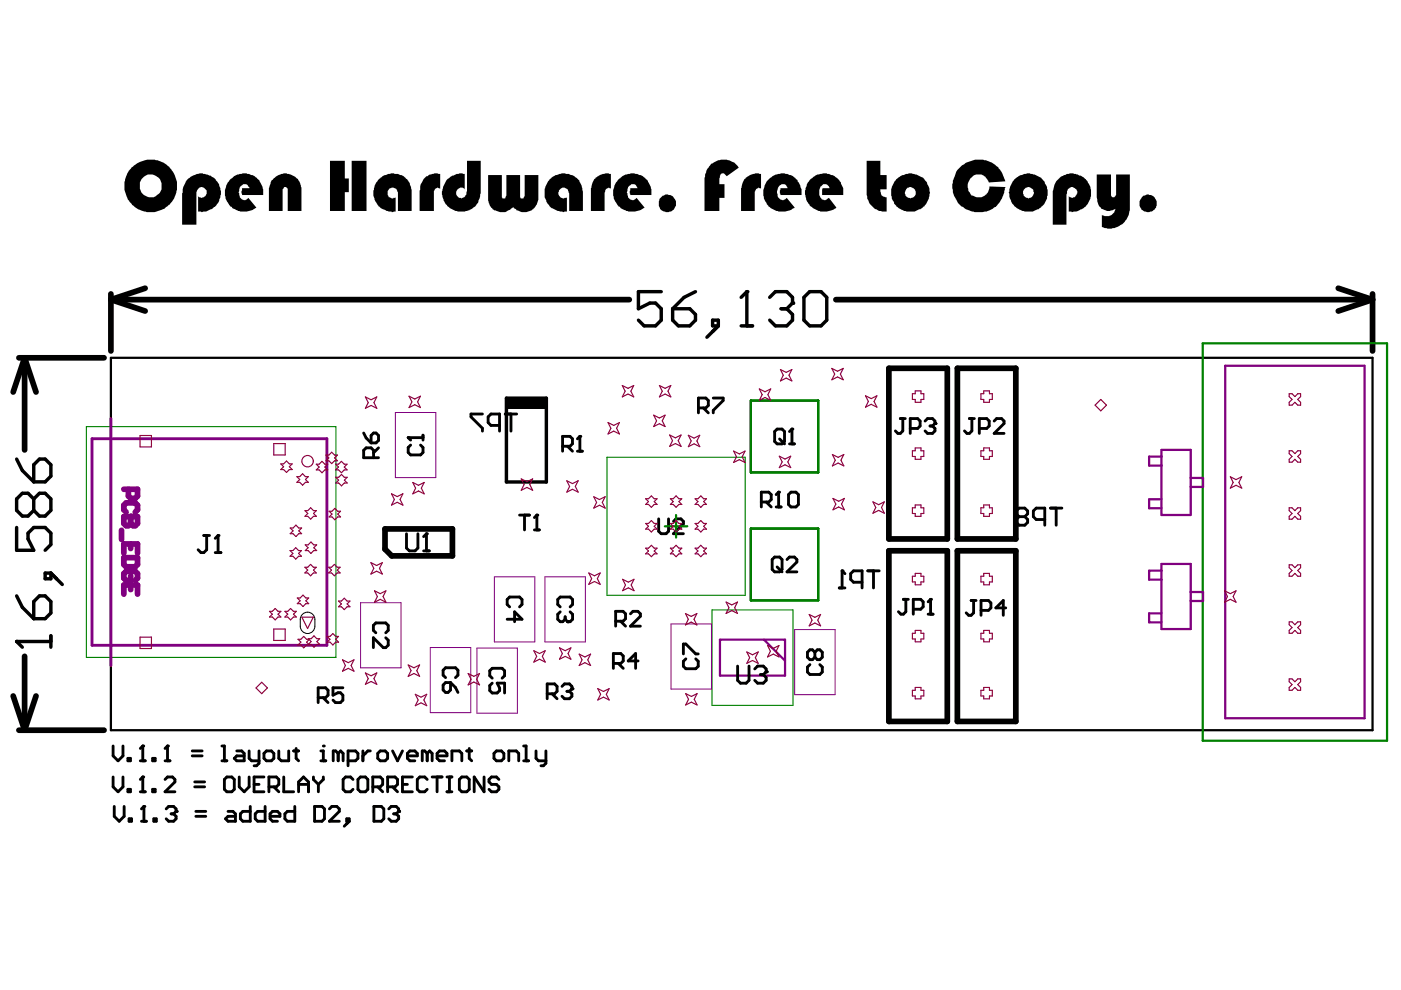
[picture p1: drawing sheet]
<svg xmlns="http://www.w3.org/2000/svg" width="297mm" height="210mm" viewBox="0 0 297 210" stroke-linecap="round" stroke-linejoin="round" font-family="sans-serif">
<path d="M64 130.4a1.55 1.55 0 0 1 1.7-.5 1.55 1.55 0 0 1 1.1 1.4 2.47 2.47 0 0 1-.7 2.7 1.55 1.55 0 0 1-1.6 .2 1.55 1.55 0 0 1-.8-1.4v-1.5z" fill="none" stroke="#000" stroke-width=".21"/>
<path d="M23.5 75.9h267.5v78.9h-267.5zM159.2 84.9h14.3v15.3h-14.3zM159.2 112.1h14.3v15.2h-14.3z" fill="none" stroke="#000" stroke-width=".48"/>
<g fill="none" stroke="#000" stroke-width="1.2">
<path d="M4 75.9h18.1M5.2 75.9l2.4 7.2M5.2 75.9l-2.4 7.2M5.2 75.9v19.5M23.5 63.5l7.3 2.4M23.5 63.5h109.9M23.5 62.3v12.1M30.8 61.1l-7.3 2.4M177.2 63.5h113.8M188.5 78.1h12.3v36.2h-12.3zM203 78.1h12.4v36.2h-12.4zM283.7 61.1l7.3 2.4"/>
<path d="M291 63.5l-7.3 2.4M291 62.3v12.1M81.6 112.1h14.3v5.8h-12.8l-1.5-1.5zM188.5 116.8h12.3v36.2h-12.3zM203 116.8h12.4v36.2h-12.4zM5.2 139.2v15.6M2.8 147.6l2.4 7.2M4 154.8h18.1M7.6 147.6l-2.4 7.2"/>
</g>
<g fill="none" stroke="#000" stroke-width=".6">
<path d="M24 158.2v2.1l1 1 1.1-1v-2.1M29.7 158.7l.6-.5v3.1M35 158.7l.5-.5v3.1M40.8 159.2h2.1M47.1 158.2h.5v3.1M50.2 159.2h1l.6 .5v1.6h-1.6l-.5-.5 .5-.5h1.6M52.8 159.2v1.6l.5 .5h1.6M54.9 159.2v2.6l-.5 .6h-.5M56.5 159.2h1l.6 .5v1.1l-.6 .5h-1l-.5-.5v-1.1zM59.1 159.2v1.6l.5 .5h1.6v-2.1M62.3 159.2h1M62.8 158.7v2.1l.5 .5"/>
<path d="M68 159.2h.6v2.1M71.7 159.7l-.5-.5h-.6v2.1M71.7 159.7v1.6M71.7 159.7l.5-.5 .5 .5v1.6M76.9 159.2v2.1M78.5 159.2h-.5l-1.1 1.1M80.6 159.2h1.1l.5 .5v1.1l-.5 .5h-1.1l-.5-.5v-1.1zM83.2 159.2l1.1 2.1 1-2.1M90.6 159.7l-.6-.5h-.5v2.1M90.6 159.7v1.6M90.6 159.7l.5-.5 .5 .5v1.6M99 159.2h1"/>
<path d="M99.5 158.7v2.1l.5 .5M105.3 159.2h1l.5 .5v1.1l-.5 .5h-1l-.6-.5v-1.1zM111 158.2h.5v3.1M113.6 159.2v1.6l.6 .5h1.5M115.7 159.2v2.6l-.5 .6h-.5M24 164.7v2.1l1 1.1 1.1-1.1v-2.1M24.2 171v2.1l1.1 1 1-1v-2.1M27.1 160.8h.6v.5h-.6zM27.1 167.4h.6v.5h-.6zM27.4 173.6h.5v.5h-.5zM29.7 161.3h1.1M29.7 165.3l.6-.6v3.2"/>
<path d="M29.7 167.9h1.1M30 174.1h1M30 171.5l.5-.5v3.1M32.4 160.8h.5v.5h-.5zM32.4 167.4h.5v.5h-.5zM32.6 173.6h.5v.5h-.5zM35 161.3h1M35 165.3l.5-.6h1.1l.5 .6v.5l-2.1 2.1h2.1M35.2 171.5l.6-.5h1l.5 .5v.5l-.5 .6M36.3 172.6h.5M36.8 172.6l.5 .5v.5l-.5 .5h-1l-.6-.5M40.8 160.3h2.1"/>
<path d="M41.3 166.8h2.1M41.3 165.8h2.1M41.5 173.1h2.1M41.5 172h2.1M47.1 161.3h1M47.6 165.3l.5-.6h1l.6 .6v2.1l-.6 .5h-1l-.5-.5zM48.3 172h1.1l.5 .6v1.5h-1.6l-.5-.5 .5-.5h1.6M50.7 164.7v2.1l1.1 1.1 1-1.1v-2.1M53.1 171v3.1h-1.6l-.5-.5v-1l.5-.6h1.6M53.9 166.3h1M56 164.7h-2.1v3.2h2.1M56.2 171v3.1h-1.6l-.5-.5v-1l.5-.6h1.6"/>
<path d="M57 166.8h1.6l.5-.5v-1l-.5-.6h-1.6v3.2M57.3 173.1h2.1v-.5l-.6-.6h-1l-.5 .6v1l.5 .5h1M58.1 166.8l1 1.1M60.2 164.7v3.2h2.1M62.5 171v3.1h-1.6l-.5-.5v-1l.5-.6h1.6M63.3 166.3h2.1M63.3 167.9v-2.1l1.1-1.1 1 1.1v2.1M66.5 164.7v.6l1 1M66.7 171h1.6l.5 .5v2.1l-.5 .5h-1.6zM67.5 166.3v1.6M68 161.3h1.1M68.6 164.7v.6l-1.1 1"/>
<path d="M69.8 171.5l.6-.5h1l.5 .5v.5l-2.1 2.1h2.1M73.5 173.6h.5v.5h-.5zM73.8 161.3h1.6l.5-.5v-1.1l-.5-.5h-1.6v3.2M74 174.1l-1 1.1M74.8 165.3l-.5-.6h-1l-.6 .6v2.1l.6 .5h1l.5-.5M75.9 165.3l.5-.6h1.1l.5 .6v2.1l-.5 .5h-1.1l-.5-.5zM79 166.8h1.6l.5-.5v-1l-.5-.6h-1.6v3.2M79.3 171h1.6l.5 .5v2.1l-.5 .5h-1.6zM80.1 166.8l1 1.1M82.2 166.8h1.6l.5-.5v-1l-.5-.6h-1.6v3.2M82.4 171.5l.6-.5h1l.5 .5v.5l-.5 .6M83.2 166.8l1.1 1.1"/>
<path d="M83.5 172.6h.5M84 172.6l.5 .5v.5l-.5 .5h-1l-.6-.5M85.3 166.3h1.1M86.4 160.3h2.1v-.6l-.5-.5h-1.1l-.5 .5v1.1l.5 .5h1.1M87.4 164.7h-2.1v3.2h2.1M90.6 165.3l-.6-.6h-1l-.5 .6v2.1l.5 .5h1l.6-.5M91.6 164.7h2.1M92.7 160.3h2.1v-.6l-.6-.5h-1l-.5 .5v1.1l.5 .5h1M92.7 164.7v3.2M94.8 167.9h1M94.8 164.7h1M95.3 164.7v3.2"/>
<path d="M95.8 161.3v-2.1h1.6l.5 .5v1.6M97.4 165.3l.5-.6h1.1l.5 .6v2.1l-.5 .5h-1.1l-.5-.5zM102.6 164.7v3.2l-2.1-3.2v3.2M105.8 165.3l-.5-.6h-1.1l-.5 .6v.5l.5 .5h1.1l.5 .5v.6l-.5 .5h-1.1l-.5-.5M107.9 161.3v-2.1h1.6l.5 .5v1.6M111 161.3h1.1"/>
</g>
<g fill="#000">
<path d="M39.6 38.2l.2-.2a4.1 4.1 0 0 1 5.1-.5 4.1 4.1 0 0 1 1.5 5.3 4.5 4.5 0 0 1-4.4 2.1v-3.3a1.11 1.11 0 0 0 1.8-.4 1.11 1.11 0 0 0-1.1-1.5 1.06 1.06 0 0 0-.9 .8l-.2 .2v6.9h-3v-6.6l.1-.1a3.9 3.9 0 0 1 .9-2.7zM48.7 38.2a4.1 4.1 0 0 1 4.7-1.1 4.1 4.1 0 0 1 2.4 4.2h-4.5l-.1-.3 .1-1.1h1.6a1.02 1.02 0 0 0-.9-.8 1.02 1.02 0 0 0-1 .6h-.2v.2a1.6 1.6 0 0 0 0 1.7 .98 .98 0 0 0 .8 .8 .98 .98 0 0 0 1.1-.4l1.6 2a4.1 4.1 0 0 1-5.9-.8 4.1 4.1 0 0 1 .3-5zM57.6 38.2a3.6 3.6 0 0 1 5.1-.6 3.6 3.6 0 0 1 1.2 3v4.1h-2.9v-4.3a.52 .52 0 0 0-.3-.7 .52 .52 0 0 0-.7 .3l-.1 .1v4.6h-2.9v-4.8zM80.1 38.2a4.5 4.5 0 0 1 5-1.1l.2 .1a3.9 3.9 0 0 1 2 3.8v3.7h-2.9v-3.6a1.12 1.12 0 0 0-.9-1.2 1.12 1.12 0 0 0-1.3 .7 1.13 1.13 0 0 0 1.2 1.5v-.1l.5-.2v3.1a4 4 0 0 1-4-1.7 4 4 0 0 1-.3-4.3zM89.8 38a3.9 3.9 0 0 1 3.5-1.1v3.1a.83 .83 0 0 0-.9 0 .83 .83 0 0 0-.4 .9v3.8h-3v-4.3l.1-.1a2.59 2.59 0 0 1 .6-2.1zM116.6 38a4.5 4.5 0 0 1 5.7-.3l.6 .6v.3a3.5 3.5 0 0 1 .7 2.4v3.7h-2.9v-3.7a1.21 1.21 0 0 0-1.8-1 1.12 1.12 0 0 0-.5 1.3 1.12 1.12 0 0 0 1.2 .8l.6-.3v3.1a4 4 0 0 1-4.3-2 4 4 0 0 1 .5-4.7zM126 38a3.6 3.6 0 0 1 3.5-1.1v3.1a.74 .74 0 0 0-.8-.1 .74 .74 0 0 0-.4 .7l-.1 .3v3.8h-2.9v-4.8zM131 38.2a4.1 4.1 0 0 1 4.7-1.1 4.1 4.1 0 0 1 2.4 4.2h-4.5l-.1-.3 .1-1.1h1.6a1.02 1.02 0 0 0-.9-.8 1.02 1.02 0 0 0-1 .6h-.2v.2a1.6 1.6 0 0 0 0 1.7 .98 .98 0 0 0 .8 .8 .98 .98 0 0 0 1.1-.4l1.7 2a4.1 4.1 0 0 1-6-.8 4.1 4.1 0 0 1 .3-5zM150.6 34.9a4 4 0 0 1 6 .6l-2.5 1.9a.92 .92 0 0 0-1.2-.5l-.4 .9v1.3h1.1v2.9h-1.1v2.7h-3.1v-7l.1-.2a4.1 4.1 0 0 1 1.1-2.6zM157.8 38a3.6 3.6 0 0 1 3.6-1.1v3.1l-.4-.1a.69 .69 0 0 0-.9 .5l-.1 .2v4.1h-2.9v-4.8zM162.6 38.4a4.2 4.2 0 0 1 6.5-.2l.8 1.9v1.2h-4.4l-.2-.3 .2-1.1h1.5a1.05 1.05 0 0 0-1-.9 1.05 1.05 0 0 0-1 .9 1.84 1.84 0 0 0 .3 2.3 .93 .93 0 0 0 1.5-.2l1.7 2a4.1 4.1 0 0 1-6.7-2.8v-.9zM171.6 38.2a4 4 0 0 1 4.6-1.2 4 4 0 0 1 2.6 3.9v.4h-4.5l.1-1.4h1.5a1.04 1.04 0 0 0-1.1-.8 1.04 1.04 0 0 0-1 .9l-.1 .3a1.8 1.8 0 0 0 1 2.1h.3l.8-.4 1.5 2a4 4 0 0 1-4.8 .2 4 4 0 0 1-1.6-4.5l.1-.5z"/>
<path d="M183.7 34.1h3v3h1.3v3h-1.3v.2a1.35 1.35 0 0 0 .7 1.4l.6 .1v3.1a3.9 3.9 0 0 1-4.3-3.8zM203 36a5.8 5.8 0 0 1 5.8-2 5.8 5.8 0 0 1 4.4 4.4l-3.6 .3a2.18 2.18 0 0 0-1.6-1.7 2.18 2.18 0 0 0-2.2 .8 2.64 2.64 0 0 0 .1 3.5 2.48 2.48 0 0 0 3.5-.4l.4-1.4 3.4 .2a7.1 7.1 0 0 1-2.2 4.2 5.7 5.7 0 0 1-9-3.2v-.4a5.6 5.6 0 0 1 .6-3.5zM223.9 38.4l.4-.3a4.1 4.1 0 0 1 5.2-.6 4.1 4.1 0 0 1-.1 6.9h-.3a3 3 0 0 1-2.1 .5h-.4v-3.3a1.05 1.05 0 0 0 1.6-.2 1.05 1.05 0 0 0-.4-1.5 1.01 1.01 0 0 0-1.2 0 1.01 1.01 0 0 0-.4 1.1l-.1 .2v6.4h-2.9v-7.1zM94.7 38.2l.2-.2a5.8 5.8 0 0 1 3.1-1.2l.5 .1v3.2a1.08 1.08 0 0 0-1.5 .1 1.08 1.08 0 0 0 .1 1.6 1.08 1.08 0 0 0 1.6-.2l.2-.4 .1-.7v-6.4h2.9v6.9a4.1 4.1 0 0 1-4.5 3.9 4.1 4.1 0 0 1-3.6-4.8zM103.5 37.1h2.9v4.2a.56 .56 0 0 0 .1 .7 .56 .56 0 0 0 .6 .1l.3-.6v-4.4h2.9v4.2a.56 .56 0 0 0 .1 .7 .56 .56 0 0 0 .6 .1l.2-.5v-4.5h2.9v4.7a3 3 0 0 1-4.3 2.8h-.3l-.7-.7a3.1 3.1 0 0 1-4.9-.4l-.4-.9zM139.8 42.2l.4-.4a1.84 1.84 0 0 1 2.6 0 1.84 1.84 0 0 1-.1 2.7 1.84 1.84 0 0 1-2.2 .2 1.84 1.84 0 0 1-.8-2zM232.5 37h3.1v4.1a.57 .57 0 0 0 .5 .7 .57 .57 0 0 0 .5-.7v-4.1h2.9v7.3a4.3 4.3 0 0 1-5.9 3.8v-2.5a1.91 1.91 0 0 0 2.9-1.3 2.38 2.38 0 0 1-3.7-1.3l-.3-1.2zM242.1 41.8a1.87 1.87 0 0 1 2.9 .3 1.87 1.87 0 0 1-.9 2.7 1.87 1.87 0 0 1-2.5-1.4 1.66 1.66 0 0 1 .5-1.6z"/>
<path d="M30 38a2.46 2.46 0 0 0-.1 2.6 2.46 2.46 0 0 0 2.4 1.2 2.41 2.41 0 0 0 1.8-3.3 2.41 2.41 0 0 0-3.6-1zM26.4 39.4a5.6 5.6 0 0 1 11.2 0 5.6 5.6 0 0 1-11.2 0z"/>
<path d="M192.1 40.1a1.16 1.16 0 0 0 .7 1.9 1.16 1.16 0 0 0 1.4-1.4 1.2 1.2 0 0 0-2-.6zM190 38a4.3 4.3 0 0 1 3.7-1.1 4.1 4.1 0 0 1 3.4 3.4v.2a4 4 0 0 1-5.6 4.1 4 4 0 0 1-1.6-6.4z"/>
<path d="M216.9 40.8a1.16 1.16 0 0 0 2.3 0 1.16 1.16 0 0 0-2.3 0zM215.1 38a4.3 4.3 0 0 1 3.6-1.1 3.8 3.8 0 0 1 3.3 4.7 3.3 3.3 0 0 1-1.6 2.5 4.1 4.1 0 0 1-4.6 .2 4.1 4.1 0 0 1-1.8-4.3z"/>
<path d="M74.6 34.1h3.1v10.6h-3.1zM70 34.1h3.1v3.7h.9v2.9h-.9v4h-3.1z"/>
<circle cx="158.3" cy="61.8" r=".36"/>
<circle cx="168" cy="64.3" r=".36"/>
<circle cx="3.5" cy="136" r=".36"/>
<circle cx="30.3" cy="158.2" r=".3"/>
<circle cx="35.5" cy="158.2" r=".3"/>
<circle cx="68.6" cy="158.2" r=".3"/>
<circle cx="30.3" cy="164.7" r=".3"/>
<circle cx="30.5" cy="171" r=".3"/>
<circle cx="37.3" cy="172" r=".3"/>
<circle cx="84.5" cy="172" r=".3"/>
</g>
<g fill="none" stroke="#000" stroke-width=".73">
<path d="M140.2 61.8h-4.8v3.7l2.4-1.2h1.2l1.2 1.2v2.4l-1.2 1.2h-2.4l-1.2-1.2M142.6 65.5h3.6l1.3 1.2v1.2l-1.3 1.2h-2.4l-1.2-1.2zM147.5 61.8l-2.5 1.2-2.4 2.5M151.1 67.9h1.2v1.2h-1.2zM152.3 69.1l-2.4 2.4M157.1 69.1h2.5M157.1 63l1.2-1.2v7.3M163.2 63l1.2-1.2h2.4l1.2 1.2v1.3l-1.2 1.2M165.6 65.5h1.2M166.8 65.5l1.2 1.2v1.2l-1.2 1.2h-2.4l-1.2-1.2M170.4 63l1.3-1.2h2.4l1.2 1.2v4.9l-1.2 1.2h-2.4l-1.3-1.2zM3.5 97.3l1.2 2.5 2.5 2.4"/>
<path d="M7.2 98.5l1.2-1.2h1.2l1.2 1.2v2.5l-1.2 1.2h-2.4zM107.4 84.4h8.4v17.8h-8.4zM3.5 111.8v4.9h3.7l-1.3-2.4v-1.3l1.3-1.2h2.4l1.2 1.2v2.5l-1.2 1.2M7.2 105.8l1.2-1.2h1.2l1.2 1.2v2.4l-1.2 1.2h-1.2l-1.2-1.2M7.2 105.8v2.4M7.2 105.8l-1.3-1.2h-1.2l-1.2 1.2v2.4l1.2 1.2h1.2l1.3-1.2M3.5 126.3l1.2 2.5 2.5 2.4M7.2 127.6l1.2-1.3h1.2l1.2 1.3v2.4l-1.2 1.2h-2.4zM9.6 121.5h1.2v1.2h-1.2zM10.8 134.8v2.4M10.8 136h-7.3l1.2 1.2M10.8 121.5l2.4 2.4"/>
</g>
<path d="M107.4 84.4h8.4v2.2h-8.4z" fill-rule="evenodd" fill="#000"/>
<path d="M18.3 90.5h52.9v48.9h-52.9zM151 129.3h17.1v20.3h-17.1z" fill="none" stroke="#008000" stroke-width=".24"/>
<path d="M255 72.8h39.1v84.2h-39.1z" fill="none" stroke="#008000" stroke-width=".48"/>
<path d="M259.8 77.5h29.5v74.8h-29.5zM246.3 96.8h-2.7v1.9h2.7M246.3 95.4h6.1v13.8h-6.1zM246.3 105.9h-2.7v1.9h2.7M246.3 119.6h6.1v13.8h-6.1zM252.4 101.3h2.7v1.9h-2.7M152.6 135.6h13.8v7.6h-13.8zM162 135.6l4.4 4.5M246.3 130h-2.7v1.9h2.7M246.3 121h-2.7v1.9h2.7M252.4 125.5h2.7v1.9h-2.7" fill="none" stroke="#800080" stroke-width=".48"/>
<path d="M19.5 93h49.8v43.8h-49.8zM23.5 88.7v52.4" fill="none" stroke="#800080" stroke-width=".6"/>
<path d="M26.3 103.7h2.9v1.5l-.5 .5h-1l-.5-.5v-1.5M26.7 108.6l-.4-.5v-1l.4-.5h2l.5 .5v1l-.5 .5M27.7 109.5v1.5l-.5 .5h-.5l-.4-.5v-1.5h2.9" fill="none" stroke="#800080" stroke-width="1.2"/>
<circle cx="27.7" cy="109.5" r=".6" fill="#800080"/>
<path d="M25.8 112.4v2M26.3 117.3v-2h2.9v2M26.3 118.2h2.9v1.5l-.5 .5h-2l-.4-.5zM27.7 109.5v1.5l.5 .5h.5l.5-.5v-1.5M27.7 115.3v1M26.3 126v-2h2.9v2M27.7 122.1v1h-1l-.4-.5v-1l.4-.5h2l.5 .5v1l-.5 .5M27.7 124v1" fill="none" stroke="#800080" stroke-width="1.2"/>
<g fill="none" stroke="#000" stroke-width=".6">
<path d="M77.1 91.8l.5 1.1 1.1 1M78.7 92.3l.5-.5h.5l.6 .5v1.1l-.6 .5h-1zM79.2 97v-1.5l-.5-.5h-1.1l-.5 .5v1.5h3.2M80.3 95l-1.1 1M87.1 94.4l-.6 .5v1l.6 .6h2.1l.5-.6v-1l-.5-.5M89.7 92.3v1M89.7 92.8h-3.2l.6 .5M102.3 87.8h-2.4v.6l2.4 2.4v.6M105.9 90.2h-1.8l-.6-.6v-1.2l.6-.6h1.8v3.6M107.1 87.8h2.4M108.3 87.8v3.6M119.3 94.6h1.5l.6-.5v-1.1l-.6-.5h-1.5v3.2"/>
<path d="M120.3 94.6l1.1 1.1M122.4 95.7h1.1M122.4 93l.5-.5v3.2M148.1 86.5h1.6l.5-.5v-1.1l-.5-.5h-1.6v3.1M149.1 86.5l1.1 1M151.2 84.4h2.1v.5l-2.1 2.1v.5M164.2 91.5l.6-.5h1l.5 .5v2.1l-.5 .5h-1l-.6-.5zM165.3 93.1l1 1M167.4 94.1h1M167.4 91.5l.5-.5v3.1M190.9 88.7h1M191.4 88.7v2.7l-.5 .5h-.5l-.6-.5"/>
<path d="M193 90.8h1.6l.5-.5v-1l-.5-.6h-1.6v3.2M196.1 89.3l.6-.6h1l.5 .6v.5l-.5 .5M197.2 90.3h.5M197.7 90.3l.5 .5v.6l-.5 .5h-1l-.6-.5M205.5 88.7h1.1M206.1 88.7v2.7l-.6 .5h-.5l-.5-.5M207.6 90.8h1.6l.5-.5v-1l-.5-.6h-1.6v3.2M210.8 89.3l.5-.6h1.1l.5 .6v.5l-2.1 2.1h2.1M43.2 113.5h1.2M43.8 113.5v3.1l-.6 .6h-.6l-.6-.6M45.6 117.2h1.2M45.6 114.1l.6-.6v3.7"/>
<path d="M86.2 113.2v3l.6 .6h1.2l.6-.6v-3M89.8 116.8h1.2M89.8 113.8l.6-.6v3.6M110.2 109.2h2.1M111.2 109.2v3.2M113.3 112.4h1.1M113.3 109.7l.5-.5v3.2M139.6 110v2.6l.6 .6h1l.5-.6v-2.6M142.8 110.5l.5-.5h1.1l.5 .5v.6l-2.1 2.1h2.1M161.4 106.4h1.6l.5-.5v-1l-.5-.6h-1.6v3.2M162.5 106.4l1 1.1M164.2 118.1h1.1l.5 .5v2.1l-.5 .6h-1.1l-.5-.6v-2.1z"/>
<path d="M164.6 104.9l.5-.6v3.2M164.6 107.5h1M166.9 118.6l.5-.5h1l.6 .5v.6l-2.1 2.1h2.1M167.7 104.3h1.1l.5 .6v2.1l-.5 .5h-1.1l-.5-.5v-2.1zM216.1 109.5l-.6-.6v-.6l.6-.6h1.2l.6 .6v.6l-.6 .6M216.1 109.5l-.6 .6v.7l.6 .6h1.2l.6-.6v-.7l-.6-.6M216.1 109.5h1.2M221.5 110.1h-1.8l-.6-.6v-1.2l.6-.6h1.8v3.7M222.7 107.7h2.4M223.9 107.7v3.7M79.7 134.2l-.5-.6v-1l.5-.5h2.1l.5 .5v1l-.5 .6M81.8 135.2l.5 .5v1.1l-.5 .5h-.5l-2.1-2.1v2.1"/>
<path d="M107.5 131.3h3.2l-1.6-1.6v2.1M108.1 128.7l-.6-.5v-1.1l.6-.5h2.1l.5 .5v1.1l-.5 .5M118.8 128.7l-.5-.5v-1.1l.5-.5h2.1l.5 .5v1.1l-.5 .5M118.8 129.7l-.5 .5v1.1l.5 .5h.5l.5-.5M119.8 130.8v.5M120.9 129.7l.5 .5v1.1l-.5 .5h-.6l-.5-.5M130.5 131.7h1.6l.5-.5v-1.1l-.5-.5h-1.6v3.2M131.6 131.7l1 1.1M133.7 130.1l.5-.5h1l.6 .5v.6l-2.1 2.1h2.1M144.9 138.6v-2h.5l2.1 2h.5M145.4 139.7l-.5 .5v1.1l.5 .5h2.1l.5-.5v-1.1l-.5-.5M164.8 120.2l1 1.1"/>
<path d="M172.8 138.3l-.6-.5h-.5l-.5 .5v1l.5 .6h.5l.6-.6M172.8 138.3l.5-.5h.5l.5 .5v1l-.5 .6h-.5l-.5-.6M172.8 138.3v1M177.9 124.7h1.2M179.1 121.6l-.6-.6v3.7M182.8 123.5h-1.8l-.6-.7v-1.2l.6-.6h1.8v3.7M184 121h2.4M185.2 121v3.7M191.5 127.1h1.1M192.1 127.1v2.6l-.6 .5h-.5l-.5-.5M193.6 129.2h1.6l.5-.6v-1l-.5-.5h-1.6v3.1M196.8 130.2h1"/>
<path d="M196.8 127.6l.5-.5v3.1M205.9 127.3h1M206.4 127.3v2.6l-.5 .6h-.5l-.6-.6M208 129.4h1.6l.5-.5v-1.1l-.5-.5h-1.6v3.2M213.2 128.9h-2.1l1.6-1.6v3.2M67.5 147.9h1.5l.6-.5v-1.1l-.6-.5h-1.5v3.2M68.5 147.9l1.1 1.1M72.7 145.8h-2.1v1.6l1-.5h.6l.5 .5v1l-.5 .6h-1.1l-.5-.6M93.9 145.2l.6-.5h1v1.6l-.5 .5h-.5l-.6-.5zM94.5 143.7l-.6-.6v-1l.6-.5h2.1l.5 .5v1l-.5 .6M95.5 144.7l1.1 1.1 .5 1M104.4 144.8l-.6 .6v1l.6 .5h1l.5-.5v-.5l-.5-1.1h1.6v2.1"/>
<path d="M104.4 143.8l-.6-.5v-1.1l.6-.5h2.1l.5 .5v1.1l-.5 .5M116 147.1h1.6l.5-.5v-1.1l-.5-.5h-1.6v3.1M117.1 147.1l1 1M119.2 145.5l.5-.5h1l.6 .5v.6l-.6 .5M120.2 146.6h.5M120.7 146.6l.6 .5v.5l-.6 .5h-1l-.5-.5M130 140.7h1.6l.5-.6v-1l-.5-.5h-1.6v3.1M131.1 140.7l1 1M135.3 140.1h-2.1l1.6-1.5v3.1M156.4 141.2v3l.6 .7h1.2l.6-.7v-3M160 141.8l.6-.6h1.2l.6 .6v.6l-.6 .6M161.2 143h.6"/>
<path d="M161.8 143l.6 .6v.6l-.6 .7h-1.2l-.6-.7M171.7 140.9l-.5 .5v1.1l.5 .5h2.1l.5-.5v-1.1l-.5-.5"/>
</g>
<g fill="#000">
<circle cx="86.5" cy="92.8" r=".3"/>
<circle cx="122.9" cy="92.5" r=".3"/>
<circle cx="167.9" cy="91" r=".3"/>
<circle cx="198.2" cy="89.8" r=".3"/>
<circle cx="46.2" cy="113.5" r=".3"/>
<circle cx="90.4" cy="113.2" r=".3"/>
<circle cx="113.8" cy="109.2" r=".3"/>
<circle cx="165.1" cy="104.3" r=".3"/>
<circle cx="120.3" cy="131.8" r=".3"/>
<circle cx="178.5" cy="121" r=".3"/>
<circle cx="197.3" cy="127.1" r=".3"/>
<circle cx="121.3" cy="146.1" r=".3"/>
<circle cx="162.4" cy="142.4" r=".3"/>
</g>
<path d="M83.8 87.5h8.6v13.8h-8.6zM76.4 127.8h8.6v13.8h-8.6zM91.2 137.3h8.6v13.8h-8.6zM101.1 137.4h8.6v13.8h-8.6zM104.8 122.3h8.6v13.8h-8.6zM115.5 122.3h8.6v13.8h-8.6zM142.3 132.3h8.5v13.8h-8.5zM168.5 133.5h8.6v13.8h-8.6z" fill="none" stroke="#800080" stroke-width=".21"/>
<path d="M128.7 96.9h29.3v29.3h-29.3z" fill="none" stroke="#008000" stroke-width=".24"/>
<path d="M159.2 84.9h14.3v15.3h-14.3zM141 111.6h4.7M143.3 109.2v4.8M159.2 112.1h14.3v15.2h-14.3z" fill="none" stroke="#008000" stroke-width=".48"/>
<g fill="none" stroke="#8d0034" stroke-width=".24">
<path d="M165.5 78.3l1.2 .7 1.2-.7-.6 1.3 .6 1.2-1.2-.6-1.2 .6 .6-1.2zM176.4 78.1l1.2 .6 1.2-.6-.6 1.2 .6 1.2-1.2-.6-1.2 .6 .6-1.2zM29.7 92.3h2.4v2.5h-2.4zM58 94h2.5v2.5h-2.5zM59.5 98.4h.6l.6-.7 .6 .7h.7l-.7 .6 .7 .6h-.7l-.6 .6-.6-.6h-.6l.6-.6zM67.1 98.4h.6l.6-.6 .6 .6h.6l-.6 .6 .6 .6h-.6l-.6 .6-.6-.6h-.6l.6-.6zM69.1 96.5h.6l.6-.6 .6 .6h.6l-.6 .6 .6 .6h-.6l-.6 .6-.6-.6h-.6l.6-.6zM71.2 98.4h.6l.6-.6 .6 .6h.6l-.6 .6 .6 .6h-.6l-.6 .6-.6-.6h-.6l.6-.6zM77.5 84.2l1.2 .6 1.2-.6-.6 1.2 .6 1.2-1.2-.6-1.2 .6 .6-1.2zM86.7 84l1.2 .6 1.2-.6-.6 1.2 .6 1.2-1.2-.6-1.2 .6 .6-1.2zM128.9 89.6l1.2 .6 1.2-.6-.6 1.2 .6 1.2-1.2-.6-1.2 .6 .6-1.2zM131.9 81.7l1.2 .6 1.3-.6-.6 1.2 .6 1.3-1.3-.7-1.2 .7 .6-1.3z"/>
<path d="M138.6 88l1.2 .6 1.2-.6-.6 1.2 .6 1.2-1.2-.6-1.2 .6 .6-1.2zM139.8 81.7l1.2 .6 1.2-.6-.6 1.2 .6 1.3-1.2-.7-1.2 .7 .6-1.3zM142 92.2l1.2 .6 1.2-.6-.6 1.2 .6 1.2-1.2-.6-1.2 .6 .6-1.2zM145.9 92.3l1.3 .6 1.2-.6-.6 1.2 .6 1.2-1.2-.6-1.3 .6 .6-1.2zM155.5 95.6l1.3 .6 1.2-.6-.6 1.2 .6 1.3-1.2-.6-1.3 .6 .6-1.3zM161 82.5l1.2 .6 1.2-.6-.6 1.2 .6 1.2-1.2-.6-1.2 .6 .6-1.2zM165.2 96.7l1.2 .6 1.2-.6-.6 1.2 .6 1.2-1.2-.6-1.2 .6 .6-1.2zM176.5 96.4l1.2 .6 1.2-.6-.6 1.2 .6 1.2-1.2-.6-1.2 .6 .6-1.2zM183.5 83.9l1.2 .6 1.2-.6-.6 1.2 .6 1.2-1.2-.6-1.2 .6 .6-1.2zM193.4 95.6h.6v-.6h1.3v.6h.6v1.2h-.6v.6h-1.3v-.6h-.6zM193.4 83.5h.6v-.6h1.3v.6h.6v1.2h-.6v.6h-1.3v-.6h-.6zM208 95.6h.6v-.6h1.2v.6h.6v1.2h-.6v.6h-1.2v-.6h-.6z"/>
<path d="M208 83.5h.6v-.6h1.2v.6h.6v1.2h-.6v.6h-1.2v-.6h-.6zM232.2 85.9l1.2-1.2 1.2 1.2-1.2 1.2zM273.3 95.6h.6l.6 .6 .6-.6h.7v.6l-.7 .6 .7 .6v.6h-.7l-.6-.6-.6 .6h-.6v-.6l.6-.6-.6-.6zM273.3 83.5h.6l.6 .6 .6-.6h.7v.6l-.7 .6 .7 .6v.6h-.7l-.6-.6-.6 .6h-.6v-.6l.6-.6-.6-.6zM61.5 116.7h.6l.6-.6 .6 .6h.6l-.6 .6 .6 .6h-.6l-.6 .6-.6-.6h-.6l.6-.6zM61.5 111.9h.6l.6-.6 .6 .6h.7l-.7 .7 .7 .6h-.7l-.6 .6-.6-.6h-.6l.6-.6zM62.9 101.1h.6l.7-.6 .6 .6h.6l-.6 .6 .6 .6h-.6l-.6 .6-.7-.6h-.6l.6-.6zM64.7 108.3h.6l.6-.6 .6 .6h.6l-.6 .6 .6 .6h-.6l-.6 .6-.6-.6h-.6l.6-.6zM64.7 115.5h.6l.6-.6 .6 .6h.6l-.6 .6 .6 .6h-.6l-.6 .6-.6-.6h-.6l.6-.6zM69.8 108.4h.6l.6-.6 .6 .6h.6l-.6 .6 .6 .6h-.6l-.6 .6-.6-.6h-.6l.6-.6zM71.2 101.2h.6l.6-.6 .6 .6h.6l-.6 .6 .6 .6h-.6l-.6 .6-.6-.6h-.6l.6-.6zM78.6 119.3l1.3 .6 1.2-.6-.6 1.2 .6 1.2-1.2-.6-1.3 .6 .6-1.2z"/>
<path d="M83 104.7l1.2 .6 1.2-.6-.6 1.2 .6 1.2-1.2-.6-1.2 .6 .6-1.2zM87.5 102.3l1.2 .6 1.2-.6-.6 1.2 .6 1.2-1.2-.6-1.2 .6 .6-1.2zM110.5 101.5l1.2 .6 1.2-.6-.6 1.2 .6 1.2-1.2-.6-1.2 .6 .6-1.2zM120.2 101.9l1.2 .6 1.2-.6-.6 1.2 .6 1.2-1.2-.6-1.2 .6 .6-1.2zM125.9 105.3l1.2 .6 1.2-.6-.6 1.2 .6 1.2-1.2-.6-1.2 .6 .6-1.2zM136.9 105.7h.6l.6-.6 .6 .6h.6l-.6 .7 .6 .6h-.6l-.6 .6-.6-.6h-.6l.6-.6zM136.9 111h.6l.6-.6 .6 .6h.6l-.6 .6 .6 .6h-.6l-.6 .6-.6-.6h-.6l.6-.6zM136.9 116.2h.6l.6-.6 .6 .6h.6l-.6 .6 .6 .6h-.6l-.6 .6-.6-.6h-.6l.6-.6zM142.1 105.7h.6l.6-.6 .6 .6h.7l-.7 .7 .7 .6h-.7l-.6 .6-.6-.6h-.6l.6-.6zM142.1 111h.6l.6-.6 .6 .6h.7l-.7 .6 .7 .6h-.7l-.6 .6-.6-.6h-.6l.6-.6zM142.1 116.2h.6l.6-.6 .6 .6h.7l-.7 .6 .7 .6h-.7l-.6 .6-.6-.6h-.6l.6-.6zM147.4 105.7h.6l.6-.6 .6 .6h.6l-.6 .7 .6 .6h-.6l-.6 .6-.6-.6h-.6l.6-.6z"/>
<path d="M147.4 116.2h.6l.6-.6 .6 .6h.6l-.6 .6 .6 .6h-.6l-.6 .6-.6-.6h-.6l.6-.6zM147.4 111h.6l.6-.6 .6 .6h.6l-.6 .6 .6 .6h-.6l-.6 .6-.6-.6h-.6l.6-.6zM176.6 105.7l1.2 .6 1.2-.6-.6 1.2 .6 1.2-1.2-.6-1.2 .6 .6-1.2zM185.1 106.4l1.2 .6 1.2-.6-.6 1.2 .6 1.2-1.2-.6-1.2 .6 .6-1.2zM193.4 107.7h.6v-.6h1.3v.6h.6v1.2h-.6v.6h-1.3v-.6h-.6zM208 107.7h.6v-.6h1.2v.6h.6v1.2h-.6v.6h-1.2v-.6h-.6zM260.9 101.1l1.2 .6 1.2-.6-.6 1.2 .6 1.2-1.2-.6-1.2 .6 .6-1.2zM273.3 107.7h.6l.6 .6 .6-.6h.7v.6l-.7 .6 .7 .6v.6h-.7l-.6-.6-.6 .6h-.6v-.6l.6-.6-.6-.6zM273.3 119.8h.6l.6 .6 .6-.6h.7v.6l-.7 .6 .7 .6v.6h-.7l-.6-.6-.6 .6h-.6v-.6l.6-.6-.6-.6zM29.7 135.1h2.4v2.4h-2.4zM57.1 129.6h.6l.6-.6 .6 .6h.7l-.7 .6 .7 .6h-.7l-.6 .6-.6-.6h-.6l.6-.6zM58 133.4h2.5v2.4h-2.5z"/>
<path d="M60.4 129.6h.6l.6-.6 .6 .6h.6l-.6 .6 .6 .6h-.6l-.6 .6-.6-.6h-.6l.6-.6zM63 126.8h.6l.6-.6 .6 .6h.7l-.7 .6 .7 .6h-.7l-.6 .6-.6-.6h-.6l.6-.6zM63.2 135.5h.6l.6-.6 .6 .6h.6l-.6 .6 .6 .7h-.6l-.6 .6-.6-.6h-.6l.6-.7zM64 130.8h2.4l-1.2 2.5zM64.6 120.3h.6l.7-.6 .6 .6h.6l-.6 .6 .6 .6h-.6l-.6 .6-.7-.6h-.6l.6-.6zM65.4 135.4h.6l.6-.6 .6 .6h.6l-.6 .6 .6 .6h-.6l-.6 .6-.6-.6h-.6l.6-.6zM69.4 134.9h.6l.6-.6 .6 .6h.6l-.6 .6 .6 .6h-.6l-.6 .7-.6-.7h-.6l.6-.6zM69.7 120.3h.6l.6-.6 .6 .6h.6l-.6 .6 .6 .6h-.6l-.6 .6-.6-.6h-.6l.6-.6zM71.8 127.4h.6l.6-.6 .6 .6h.6l-.6 .6 .6 .6h-.6l-.6 .7-.6-.7h-.6l.6-.6zM72.6 139.9l1.2 .6 1.2-.6-.6 1.2 .6 1.2-1.2-.6-1.2 .6 .6-1.2zM79.4 125.3l1.2 .6 1.2-.6-.6 1.2 .6 1.2-1.2-.6-1.2 .6 .6-1.2zM113.2 138l1.2 .6 1.2-.6-.6 1.2 .6 1.2-1.2-.6-1.2 .6 .6-1.2z"/>
<path d="M118.6 137.4l1.2 .6 1.2-.6-.6 1.2 .6 1.2-1.2-.6-1.2 .6 .6-1.2zM122.8 138.7l1.2 .6 1.2-.6-.6 1.2 .6 1.2-1.2-.6-1.2 .6 .6-1.2zM124.8 121.5l1.2 .6 1.3-.6-.7 1.2 .7 1.2-1.3-.6-1.2 .6 .6-1.2zM132 122.8l1.2 .6 1.2-.6-.6 1.2 .6 1.2-1.2-.6-1.2 .6 .6-1.2zM145.3 130.1l1.2 .6 1.3-.6-.7 1.2 .7 1.2-1.3-.6-1.2 .6 .6-1.2zM153.9 127.6l1.3 .7 1.2-.7-.6 1.3 .6 1.2-1.2-.6-1.3 .6 .7-1.2zM158.3 138.2l1.2 .6 1.3-.6-.6 1.2 .6 1.2-1.3-.6-1.2 .6 .6-1.2zM162.7 136.9l1.3 .6 1.2-.6-.6 1.2 .6 1.2-1.2-.6-1.3 .6 .6-1.2zM171.6 130.3l1.2 .6 1.2-.6-.6 1.2 .6 1.2-1.2-.6-1.2 .6 .6-1.2zM193.4 122.2h.6v-.6h1.3v.6h.6v1.2h-.6v.6h-1.3v-.6h-.6zM193.4 134.3h.6v-.6h1.3v.6h.6v1.2h-.6v.6h-1.3v-.6h-.6zM208 122.2h.6v-.6h1.2v.6h.6v1.2h-.6v.6h-1.2v-.6h-.6z"/>
<path d="M208 134.3h.6v-.6h1.2v.6h.6v1.2h-.6v.6h-1.2v-.6h-.6zM259.6 125.3l1.3 .6 1.2-.6-.6 1.2 .6 1.2-1.2-.6-1.3 .6 .6-1.2zM273.3 131.8h.6l.6 .7 .6-.7h.7v.7l-.7 .6 .7 .6v.6h-.7l-.6-.6-.6 .6h-.6v-.6l.6-.6-.6-.6zM54.3 145.9l1.2-1.2 1.2 1.2-1.2 1.2zM77.5 142.7l1.2 .6 1.2-.6-.6 1.2 .6 1.2-1.2-.6-1.2 .6 .6-1.2zM86.5 141l1.3 .6 1.2-.6-.6 1.2 .6 1.2-1.2-.6-1.3 .6 .7-1.2zM88.1 147.2l1.2 .6 1.2-.6-.6 1.2 .6 1.2-1.2-.6-1.2 .6 .6-1.2zM99.3 142.8l1.2 .6 1.2-.6-.6 1.2 .6 1.2-1.2-.6-1.2 .6 .6-1.2zM126.7 146l1.2 .6 1.3-.6-.6 1.2 .6 1.2-1.3-.6-1.2 .6 .6-1.2zM145.4 147.1l1.2 .6 1.2-.6-.6 1.2 .6 1.2-1.2-.6-1.2 .6 .6-1.2zM193.4 146.4h.6v-.6h1.3v.6h.6v1.2h-.6v.6h-1.3v-.6h-.6zM208 146.4h.6v-.6h1.2v.6h.6v1.2h-.6v.6h-1.2v-.6h-.6z"/>
<path d="M273.3 143.9h.6l.6 .6 .6-.6h.7v.6l-.7 .6 .7 .7v.6h-.7l-.6-.6-.6 .6h-.6v-.6l.6-.7-.6-.6z"/>
<circle cx="65.2" cy="97.8" r="1.21"/>
</g>
</svg>
